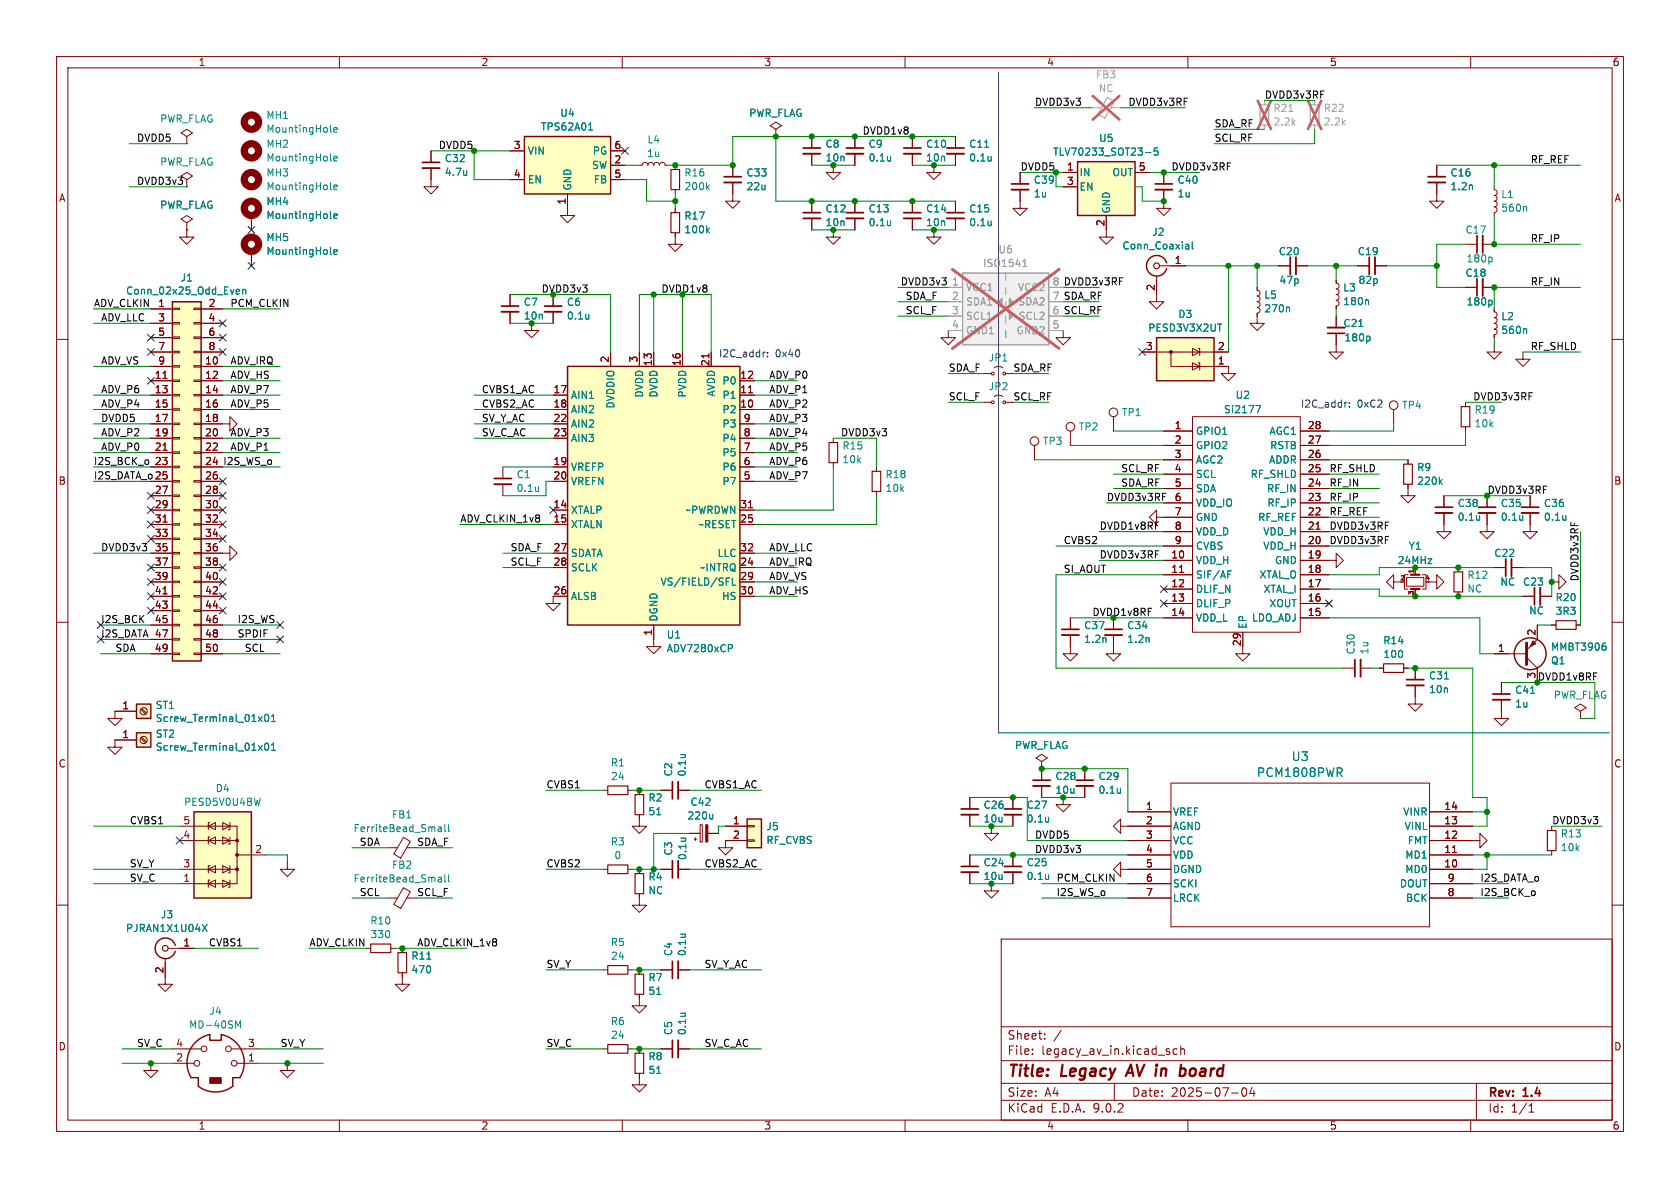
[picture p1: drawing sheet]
<svg xmlns="http://www.w3.org/2000/svg" width="297mm" height="210mm" viewBox="0 0 297 210" stroke-linecap="round" stroke-linejoin="round" font-family="sans-serif">
<defs><g id="words">
<g font-size="2.8" fill="#840000">
<text x="178" y="190.9">Title:</text>
<text x="187.7" y="190.9">Legacy</text>
<text x="200.2" y="190.9">AV in</text>
<text x="211" y="190.9">board</text>
</g>
<g font-size="2.1" fill="#008484">
<text x="222.1" y="137.6">PCM1808PWR</text>
<text x="228.3" y="134.7">U3</text>
</g>
<g font-size="2.1" fill="#840000">
<text x="178" y="184">Sheet:</text>
<text x="178" y="186.7">File:</text>
<text x="184.1" y="186.7">legacy_av_in.kicad_sch</text>
<text x="178" y="196.9">KiCad</text>
<text x="178" y="194.1">Size:</text>
<text x="184.7" y="194.1">A4</text>
<text x="185.7" y="196.9">E.D.A.</text>
<text x="193.3" y="196.9">9.0.2</text>
<text x="200" y="194.1">Date:</text>
<text x="207" y="194.1">2025-07-04</text>
<text x="263" y="194.3">Rev:</text>
<text x="263" y="196.9">Id:</text>
<text x="267.1" y="196.9">1/1</text>
<text x="269.4" y="194.3">1.4</text>
</g>
<g font-size="1.8" fill="#840000">
<text x="35" y="11.9">1</text>
<text x="85" y="11.9">2</text>
<text x="135" y="11.9">3</text>
<text x="185" y="11.9">4</text>
<text x="235" y="11.9">5</text>
<text x="285" y="11.9">6</text>
<text x="90.7" y="26.4">3</text>
<text x="108.5" y="26.4">6</text>
<text x="108.5" y="29">2</text>
<text x="10.3" y="35.9">A</text>
<text x="90.7" y="31.5">4</text>
<text x="108.5" y="31.5">5</text>
<text x="188.5" y="30.2">1</text>
<text x="188.5" y="32.8">3</text>
<text x="201.2" y="30.2">5</text>
<text x="285.3" y="35.9">A</text>
<text x="100.1" y="36.3" transform="rotate(-90 100.1 36.3)">1</text>
<text x="195.3" y="40.1" transform="rotate(-90 195.3 40.1)">2</text>
<text x="207.6" y="46.7">1</text>
<text x="204.2" y="51.5" transform="rotate(-90 204.2 51.5)">2</text>
<text x="27.9" y="54.4">1</text>
<text x="27.9" y="56.9">3</text>
<text x="27.9" y="59.4">5</text>
<text x="36.8" y="54.4">2</text>
<text x="36.8" y="56.9">4</text>
<text x="36.8" y="59.4">6</text>
<text x="27.9" y="62">7</text>
<text x="27.9" y="64.5">9</text>
<text x="36.2" y="64.5">10</text>
<text x="36.8" y="62">8</text>
<text x="107.7" y="64.2" transform="rotate(-90 107.7 64.2)">2</text>
<text x="112.8" y="64.2" transform="rotate(-90 112.8 64.2)">3</text>
<text x="115.3" y="64.8" transform="rotate(-90 115.3 64.8)">13</text>
<text x="120.4" y="64.8" transform="rotate(-90 120.4 64.8)">16</text>
<text x="125.5" y="64.8" transform="rotate(-90 125.5 64.8)">21</text>
<text x="202.5" y="62">3</text>
<text x="215.2" y="64.5">1</text>
<text x="215.2" y="62">2</text>
<text x="27.3" y="67.1">11</text>
<text x="27.3" y="69.6">13</text>
<text x="36.2" y="67.1">12</text>
<text x="36.2" y="69.6">14</text>
<text x="97.7" y="69.6">17</text>
<text x="130.8" y="67.1">12</text>
<text x="130.8" y="69.6">11</text>
<text x="27.3" y="72.1">15</text>
<text x="27.3" y="74.7">17</text>
<text x="27.3" y="77.2">19</text>
<text x="36.2" y="72.1">16</text>
<text x="36.2" y="74.7">18</text>
<text x="36.2" y="77.2">20</text>
<text x="97.7" y="72.1">18</text>
<text x="97.7" y="74.7">22</text>
<text x="97.7" y="77.2">23</text>
<text x="130.8" y="72.1">10</text>
<text x="131.4" y="74.7">9</text>
<text x="131.4" y="77.2">8</text>
<text x="207.6" y="75.9">1</text>
<text x="231.1" y="75.9">28</text>
<text x="27.3" y="79.8">21</text>
<text x="27.3" y="82.3">23</text>
<text x="36.2" y="79.8">22</text>
<text x="36.2" y="82.3">24</text>
<text x="97.7" y="82.3">19</text>
<text x="131.4" y="79.8">7</text>
<text x="131.4" y="82.3">6</text>
<text x="207.6" y="78.5">2</text>
<text x="207.6" y="81">3</text>
<text x="207.6" y="83.6">4</text>
<text x="231.1" y="78.5">27</text>
<text x="231.1" y="81">26</text>
<text x="231.1" y="83.6">25</text>
<text x="10.3" y="85.9">B</text>
<text x="27.3" y="87.4">27</text>
<text x="27.3" y="89.9">29</text>
<text x="27.3" y="84.8">25</text>
<text x="36.2" y="84.8">26</text>
<text x="36.2" y="87.4">28</text>
<text x="36.2" y="89.9">30</text>
<text x="97.7" y="84.8">20</text>
<text x="97.7" y="89.9">14</text>
<text x="130.8" y="89.9">31</text>
<text x="131.4" y="84.8">5</text>
<text x="207.6" y="86.1">5</text>
<text x="207.6" y="88.6">6</text>
<text x="231.1" y="86.1">24</text>
<text x="231.1" y="88.6">23</text>
<text x="285.3" y="85.9">B</text>
<text x="27.3" y="92.5">31</text>
<text x="27.3" y="95">33</text>
<text x="36.2" y="92.5">32</text>
<text x="36.2" y="95">34</text>
<text x="97.7" y="92.5">15</text>
<text x="130.8" y="92.5">25</text>
<text x="207.6" y="91.2">7</text>
<text x="207.6" y="93.7">8</text>
<text x="231.1" y="91.2">22</text>
<text x="231.1" y="93.7">21</text>
<text x="27.3" y="97.5">35</text>
<text x="27.3" y="100.1">37</text>
<text x="36.2" y="97.5">36</text>
<text x="36.2" y="100.1">38</text>
<text x="97.7" y="97.5">27</text>
<text x="97.7" y="100.1">28</text>
<text x="130.8" y="97.5">32</text>
<text x="130.8" y="100.1">24</text>
<text x="207" y="98.8">10</text>
<text x="207" y="101.3">11</text>
<text x="207.6" y="96.3">9</text>
<text x="231.1" y="96.3">20</text>
<text x="231.1" y="98.8">19</text>
<text x="231.1" y="101.3">18</text>
<text x="27.3" y="102.6">39</text>
<text x="27.3" y="105.2">41</text>
<text x="27.3" y="107.7">43</text>
<text x="36.2" y="102.6">40</text>
<text x="36.2" y="105.2">42</text>
<text x="36.2" y="107.7">44</text>
<text x="97.7" y="105.2">26</text>
<text x="130.8" y="102.6">29</text>
<text x="130.8" y="105.2">30</text>
<text x="207" y="103.9">12</text>
<text x="207" y="106.4">13</text>
<text x="231.1" y="103.9">17</text>
<text x="231.1" y="106.4">16</text>
<text x="27.3" y="110.2">45</text>
<text x="27.3" y="112.8">47</text>
<text x="36.2" y="110.2">46</text>
<text x="36.2" y="112.8">48</text>
<text x="115.3" y="112.5" transform="rotate(-90 115.3 112.5)">1</text>
<text x="207" y="109">14</text>
<text x="231.1" y="109">15</text>
<text x="271.5" y="112.5" transform="rotate(-90 271.5 112.5)">2</text>
<text x="27.3" y="115.3">49</text>
<text x="36.2" y="115.3">50</text>
<text x="219.5" y="114.3" transform="rotate(-90 219.5 114.3)">29</text>
<text x="264.7" y="115.3">1</text>
<text x="21.5" y="125.5">1</text>
<text x="271.5" y="120.1" transform="rotate(-90 271.5 120.1)">3</text>
<text x="21.5" y="130.6">1</text>
<text x="10.3" y="135.9">C</text>
<text x="285.3" y="135.9">C</text>
<text x="202.5" y="143.3">1</text>
<text x="255.2" y="143.3">14</text>
<text x="32.3" y="148.3">4</text>
<text x="32.3" y="145.8">5</text>
<text x="129.5" y="145.8">1</text>
<text x="129.5" y="148.3">2</text>
<text x="202.5" y="145.8">2</text>
<text x="202.5" y="148.3">3</text>
<text x="255.2" y="145.8">13</text>
<text x="255.2" y="148.3">12</text>
<text x="32.3" y="156">1</text>
<text x="32.3" y="153.4">3</text>
<text x="45" y="150.9">2</text>
<text x="202.5" y="150.9">4</text>
<text x="202.5" y="153.4">5</text>
<text x="202.5" y="156">6</text>
<text x="255.2" y="150.9">11</text>
<text x="255.2" y="153.4">10</text>
<text x="255.8" y="156">9</text>
<text x="202.5" y="158.5">7</text>
<text x="255.8" y="158.5">8</text>
<text x="32.3" y="167.4">1</text>
<text x="29" y="172.2" transform="rotate(-90 29 172.2)">2</text>
<text x="10.3" y="185.9">D</text>
<text x="31" y="185.2">4</text>
<text x="43.7" y="185.2">3</text>
<text x="285.3" y="185.9">D</text>
<text x="31" y="187.7">2</text>
<text x="43.7" y="187.7">1</text>
<text x="35" y="199.9">1</text>
<text x="85" y="199.9">2</text>
<text x="135" y="199.9">3</text>
<text x="185" y="199.9">4</text>
<text x="235" y="199.9">5</text>
<text x="285" y="199.9">6</text>
</g>
<g font-size="1.8" fill="#a1a1a1">
<text x="193.7" y="14.1">FB3</text>
<text x="194.1" y="16.5">NC</text>
<text x="225" y="22.4">2.2k</text>
<text x="225" y="20">R21</text>
<text x="233.9" y="22.4">2.2k</text>
<text x="233.9" y="20">R22</text>
<text x="173.7" y="47.4">ISO1541</text>
<text x="176.4" y="45">U6</text>
<text x="168.2" y="50.5">1</text>
<text x="168.2" y="53.1">2</text>
<text x="170.7" y="51.7">VCC1</text>
<text x="179.9" y="51.7">VCC2</text>
<text x="186" y="50.5">8</text>
<text x="186" y="53.1">7</text>
<text x="168.2" y="55.6">3</text>
<text x="168.2" y="58.2">4</text>
<text x="170.7" y="54.2">SDA1</text>
<text x="170.7" y="56.7">SCL1</text>
<text x="170.7" y="59.3">GND1</text>
<text x="179.6" y="59.3">GND2</text>
<text x="179.9" y="54.2">SDA2</text>
<text x="180" y="56.7">SCL2</text>
<text x="186" y="58.2">5</text>
<text x="186" y="55.6">6</text>
</g>
<g font-size="1.8">
<text x="223.5" y="17.5">DVDD3v3RF</text>
<text x="152.4" y="23.9">DVDD1v8</text>
<text x="182.9" y="18.8">DVDD3v3</text>
<text x="199.4" y="18.8">DVDD3v3RF</text>
<text x="214.6" y="22.6">SDA_RF</text>
<text x="24.1" y="25.1">DVDD5</text>
<text x="77.5" y="26.4">DVDD5</text>
<text x="214.6" y="25.1">SCL_RF</text>
<text x="270.5" y="28.9">RF_REF</text>
<text x="24.1" y="32.8">DVDD3v3</text>
<text x="180.3" y="30.2">DVDD5</text>
<text x="207" y="30.2">DVDD3v3RF</text>
<text x="270.5" y="42.9">RF_IP</text>
<text x="95.7" y="51.8">DVDD3v3</text>
<text x="116.8" y="51.8">DVDD1v8</text>
<text x="159.2" y="50.5">DVDD3v3</text>
<text x="160" y="53.1">SDA_F</text>
<text x="186" y="50.5">8 DVDD3v3RF</text>
<text x="186" y="53.1">7 SDA_RF</text>
<text x="270.5" y="50.5">RF_IN</text>
<text x="16.5" y="54.3">ADV_CLKIN</text>
<text x="17.8" y="56.9">ADV_LLC</text>
<text x="40.6" y="54.3">PCM_CLKIN</text>
<text x="160" y="55.6">SCL_F</text>
<text x="186" y="55.6">6 SCL_RF</text>
<text x="17.8" y="64.5">ADV_VS</text>
<text x="40.6" y="64.5">ADV_IRQ</text>
<text x="167.6" y="65.8">SDA_F</text>
<text x="179.1" y="65.8">SDA_RF</text>
<text x="270.5" y="62">RF_SHLD</text>
<text x="17.8" y="69.6">ADV_P6</text>
<text x="40.6" y="67">ADV_HS</text>
<text x="40.6" y="69.6">ADV_P7</text>
<text x="85.1" y="69.6">CVBS1_AC</text>
<text x="135.9" y="69.6">ADV_P1</text>
<text x="135.9" y="67">ADV_P0</text>
<text x="167.6" y="70.9">SCL_F</text>
<text x="179.1" y="70.9">SCL_RF</text>
<text x="260.3" y="70.9">DVDD3v3RF</text>
<text x="17.8" y="74.7">DVDD5</text>
<text x="17.8" y="72.1">ADV_P4</text>
<text x="17.8" y="77.2">ADV_P2</text>
<text x="40.6" y="72.1">ADV_P5</text>
<text x="40.6" y="77.2">ADV_P3</text>
<text x="85.1" y="74.7">SV_Y_AC</text>
<text x="85.1" y="77.2">SV_C_AC</text>
<text x="85.1" y="72.1">CVBS2_AC</text>
<text x="135.9" y="77.2">ADV_P4</text>
<text x="135.9" y="74.7">ADV_P3</text>
<text x="135.9" y="72.1">ADV_P2</text>
<text x="148.6" y="77.2">DVDD3v3</text>
<text x="16.5" y="82.3">I2S_BCK_o</text>
<text x="17.8" y="79.7">ADV_P0</text>
<text x="39.4" y="82.3">I2S_WS_o</text>
<text x="40.6" y="79.7">ADV_P1</text>
<text x="135.9" y="82.3">ADV_P6</text>
<text x="135.9" y="79.7">ADV_P5</text>
<text x="198.1" y="83.6">SCL_RF</text>
<text x="234.9" y="83.6">RF_SHLD</text>
<text x="16.5" y="84.8">I2S_DATA_o 25</text>
<text x="135.9" y="84.8">ADV_P7</text>
<text x="195.6" y="88.6">DVDD3v3RF</text>
<text x="198.1" y="86.1">SDA_RF</text>
<text x="234.9" y="88.6">RF_IP</text>
<text x="234.9" y="86.1">RF_IN</text>
<text x="262.9" y="87.4">DVDD3v3RF</text>
<text x="81.3" y="92.4">ADV_CLKIN_1v8</text>
<text x="194.3" y="93.7">DVDD1v8RF</text>
<text x="234.9" y="93.7">DVDD3v3RF</text>
<text x="234.9" y="91.2">RF_REF</text>
<text x="17.8" y="97.5">DVDD3v3</text>
<text x="90.2" y="97.5">SDA_F</text>
<text x="90.2" y="100.1">SCL_F</text>
<text x="135.9" y="100.1">ADV_IRQ</text>
<text x="135.9" y="97.5">ADV_LLC</text>
<text x="188" y="101.3">SI_AOUT</text>
<text x="188" y="96.3">CVBS2</text>
<text x="194.3" y="98.8">DVDD3v3RF</text>
<text x="234.9" y="96.3">DVDD3v3RF</text>
<text x="135.9" y="102.6">ADV_VS</text>
<text x="135.9" y="105.1">ADV_HS</text>
<text x="279.1" y="102.9" transform="rotate(-90 279.1 102.9)">DVDD3v3RF</text>
<text x="17.8" y="112.8">I2S_DATA 47</text>
<text x="17.8" y="110.2">I2S_BCK</text>
<text x="41.9" y="110.2">I2S_WS</text>
<text x="41.9" y="112.8">SPDIF</text>
<text x="193" y="109">DVDD1v8RF</text>
<text x="20.3" y="115.3">SDA</text>
<text x="43.2" y="115.3">SCL</text>
<text x="271.8" y="120.4">DVDD1v8RF</text>
<text x="96.5" y="139.4">CVBS1</text>
<text x="124.5" y="139.4">CVBS1_AC</text>
<text x="22.9" y="145.8">CVBS1</text>
<text x="63.5" y="149.6">SDA</text>
<text x="73.7" y="149.6">SDA_F</text>
<text x="182.9" y="148.3">DVDD5</text>
<text x="274.3" y="145.8">DVDD3v3</text>
<text x="22.9" y="155.9">SV_C</text>
<text x="22.9" y="153.4">SV_Y</text>
<text x="96.5" y="153.4">CVBS2</text>
<text x="124.5" y="153.4">CVBS2_AC</text>
<text x="182.9" y="150.9">DVDD3v3</text>
<text x="186.7" y="155.9">PCM_CLKIN</text>
<text x="261.6" y="155.9">I2S_DATA_o</text>
<text x="63.5" y="158.5">SCL</text>
<text x="73.7" y="158.5">SCL_F</text>
<text x="186.7" y="158.5">I2S_WS_o</text>
<text x="261.6" y="158.5">I2S_BCK_o</text>
<text x="36.8" y="167.4">CVBS1</text>
<text x="54.6" y="167.4">ADV_CLKIN</text>
<text x="73.7" y="167.4">ADV_CLKIN_1v8</text>
<text x="96.5" y="171.2">SV_Y</text>
<text x="124.5" y="171.2">SV_Y_AC</text>
<text x="24.1" y="185.2">SV_C</text>
<text x="49.5" y="185.2">SV_Y</text>
<text x="96.5" y="185.2">SV_C</text>
<text x="124.5" y="185.2">SV_C_AC</text>
</g>
<g font-size="1.8" fill="#008484">
<text x="28.2" y="21.9">PWR_FLAG</text>
<text x="47" y="21.2">MH1</text>
<text x="47" y="23.7">MountingHole</text>
<text x="95.5" y="23.3">TPS62A01</text>
<text x="99" y="20.8">U4</text>
<text x="132.3" y="20.9">PWR_FLAG</text>
<text x="28.2" y="29.5">PWR_FLAG</text>
<text x="47" y="26.3">MH2</text>
<text x="47" y="28.7">MountingHole</text>
<text x="78.5" y="28.9">C32</text>
<text x="93.2" y="27.5">VIN</text>
<text x="104.7" y="27.5">PG</text>
<text x="114.3" y="28">1u</text>
<text x="114.3" y="25.6">L4</text>
<text x="145.8" y="26.3">C8</text>
<text x="145.8" y="28.8">10n</text>
<text x="153.5" y="26.3">C9</text>
<text x="153.5" y="28.8">0.1u</text>
<text x="163.6" y="26.3">C10</text>
<text x="163.6" y="28.8">10n</text>
<text x="171.2" y="26.3">C11</text>
<text x="171.2" y="28.8">0.1u</text>
<text x="186.1" y="27.7">TLV70233_SOT23-5</text>
<text x="194.2" y="25.3">U5</text>
<text x="47" y="31.4">MH3</text>
<text x="47" y="33.8">MountingHole</text>
<text x="78.5" y="31.3">4.7u</text>
<text x="93.2" y="32.6">EN</text>
<text x="101.2" y="33.8" transform="rotate(-90 101.2 33.8)">GND</text>
<text x="104.6" y="30.1">SW</text>
<text x="104.9" y="32.6">FB</text>
<text x="120.9" y="31.4">R16</text>
<text x="120.9" y="33.8">200k</text>
<text x="131.9" y="31.4">C33</text>
<text x="131.9" y="33.8">22u</text>
<text x="182.7" y="35.1">1u</text>
<text x="182.7" y="32.7">C39</text>
<text x="190.8" y="31.3">IN</text>
<text x="190.8" y="33.9">EN</text>
<text x="196.6" y="31.3">OUT</text>
<text x="208.1" y="35.1">1u</text>
<text x="208.1" y="32.7">C40</text>
<text x="256.3" y="31.4">C16</text>
<text x="256.3" y="33.8">1.2n</text>
<text x="265.3" y="35.2">L1</text>
<text x="28.2" y="37.1">PWR_FLAG</text>
<text x="47" y="36.5">MH4</text>
<text x="47" y="38.9">MountingHole</text>
<text x="120.9" y="39">R17</text>
<text x="120.9" y="41.4">100k</text>
<text x="145.8" y="37.8">C12</text>
<text x="145.8" y="40.2">10n</text>
<text x="153.5" y="37.8">C13</text>
<text x="153.5" y="40.2">0.1u</text>
<text x="163.6" y="37.8">C14</text>
<text x="163.6" y="40.2">10n</text>
<text x="171.2" y="37.8">C15</text>
<text x="171.2" y="40.2">0.1u</text>
<text x="196.4" y="37.8" transform="rotate(-90 196.4 37.8)">GND</text>
<text x="203.6" y="41.9">J2</text>
<text x="259" y="41.5">C17</text>
<text x="265.3" y="37.6">560n</text>
<text x="47" y="42.8">MH5</text>
<text x="47" y="45.3">MountingHole</text>
<text x="198.3" y="44.3">Conn_Coaxial</text>
<text x="226" y="45.3">C20</text>
<text x="239.9" y="45.3">C19</text>
<text x="259.2" y="46.6">180p</text>
<text x="22.2" y="52.3">Conn_02x25_Odd_Even</text>
<text x="31.8" y="50">J1</text>
<text x="223.4" y="53">L5</text>
<text x="226.1" y="50.4">47p</text>
<text x="237.4" y="51.7">L3</text>
<text x="240.1" y="50.4">82p</text>
<text x="259" y="49.1">C18</text>
<text x="92.5" y="54.3">C7</text>
<text x="92.5" y="56.7">10n</text>
<text x="100.1" y="54.3">C6</text>
<text x="100.1" y="56.7">0.1u</text>
<text x="202.9" y="58.8">PESD3V3X2UT</text>
<text x="208.2" y="56.4">D3</text>
<text x="223.4" y="55.4">270n</text>
<text x="237.4" y="54.1">180n</text>
<text x="237.4" y="58">C21</text>
<text x="259.2" y="54.2">180p</text>
<text x="265.3" y="59.2">560n</text>
<text x="265.3" y="56.8">L2</text>
<text x="174.7" y="64.1">JP1</text>
<text x="237.6" y="60.6">180p</text>
<text x="100.8" y="70.7">AIN1</text>
<text x="113.9" y="70.4" transform="rotate(-90 113.9 70.4)">DVDD</text>
<text x="116.4" y="70.4" transform="rotate(-90 116.4 70.4)">DVDD</text>
<text x="121.5" y="70.4" transform="rotate(-90 121.5 70.4)">PVDD</text>
<text x="126.6" y="70.2" transform="rotate(-90 126.6 70.2)">AVDD</text>
<text x="127.6" y="68.2">P0</text>
<text x="127.6" y="70.7">P1</text>
<text x="174.7" y="69.2">JP2</text>
<text x="218.3" y="70.7">U2</text>
<text x="100.8" y="73.3">AIN2</text>
<text x="100.8" y="75.8">AIN2</text>
<text x="108.8" y="72.3" transform="rotate(-90 108.8 72.3)">DVDDIO</text>
<text x="127.6" y="73.3">P2</text>
<text x="127.6" y="75.8">P3</text>
<text x="190.6" y="76.3">TP2</text>
<text x="198.3" y="73.8">TP1</text>
<text x="211.3" y="77.1">GPIO1</text>
<text x="216.3" y="73.3">Si2177</text>
<text x="224.3" y="77.1">AGC1</text>
<text x="247.8" y="72.5">TP4</text>
<text x="260.6" y="75.7">10k</text>
<text x="260.6" y="73.3">R19</text>
<text x="100.8" y="78.3">AIN3</text>
<text x="100.8" y="83.4">VREFP</text>
<text x="127.6" y="78.3">P4</text>
<text x="127.6" y="80.9">P5</text>
<text x="127.6" y="83.4">P6</text>
<text x="148.8" y="82.1">10k</text>
<text x="148.8" y="79.7">R15</text>
<text x="184.3" y="78.8">TP3</text>
<text x="211.3" y="79.6">GPIO2</text>
<text x="211.3" y="82.1">AGC2</text>
<text x="224.3" y="82.1">ADDR</text>
<text x="224.4" y="79.6">RSTB</text>
<text x="250.4" y="83.5">R9</text>
<text x="91.2" y="84.7">C1</text>
<text x="91.2" y="87.2">0.1u</text>
<text x="100.8" y="86">VREFN</text>
<text x="127.6" y="86">P7</text>
<text x="156.4" y="87.2">10k</text>
<text x="156.4" y="84.7">R18</text>
<text x="211.3" y="84.7">SCL</text>
<text x="211.3" y="87.2">SDA</text>
<text x="211.3" y="89.8">VDD_IO</text>
<text x="221" y="84.7">RF_SHLD</text>
<text x="223.9" y="87.2">RF_IN</text>
<text x="224" y="89.8">RF_IP</text>
<text x="250.4" y="85.9">220k</text>
<text x="257.6" y="89.8">C38</text>
<text x="265.2" y="89.8">C35</text>
<text x="272.8" y="89.8">C36</text>
<text x="100.8" y="91">XTALP</text>
<text x="100.8" y="93.6">XTALN</text>
<text x="121.1" y="91">~PWRDWN</text>
<text x="123.4" y="93.6">~RESET</text>
<text x="211.3" y="92.3">GND</text>
<text x="211.3" y="94.8">VDD_D</text>
<text x="222.3" y="92.3">RF_REF</text>
<text x="223.2" y="94.8">VDD_H</text>
<text x="257.6" y="92.3">0.1u</text>
<text x="265.2" y="92.3">0.1u</text>
<text x="272.8" y="92.3">0.1u</text>
<text x="100.8" y="98.7">SDATA</text>
<text x="100.8" y="101.2">SCLK</text>
<text x="123.7" y="101.2">~INTRQ</text>
<text x="126.8" y="98.7">LLC</text>
<text x="211.3" y="97.4">CVBS</text>
<text x="211.3" y="99.9">VDD_H</text>
<text x="223.2" y="97.4">VDD_H</text>
<text x="225.3" y="99.9">GND</text>
<text x="247" y="99.9">24MHz</text>
<text x="248.9" y="97.4">Y1</text>
<text x="264.1" y="98.7">C22</text>
<text x="100.8" y="106.3">ALSB</text>
<text x="116.7" y="103.7">VS/FIELD/SFL</text>
<text x="127.6" y="106.3">HS</text>
<text x="211.3" y="102.5">SIF/AF</text>
<text x="211.3" y="105">DLIF_N</text>
<text x="211.3" y="107.5">DLIF_P</text>
<text x="222.6" y="102.5">XTAL_O</text>
<text x="223.3" y="105">XTAL_I</text>
<text x="224.3" y="107.5">XOUT</text>
<text x="259.3" y="104.9">NC</text>
<text x="259.3" y="102.5">R12</text>
<text x="265.2" y="103.7">NC</text>
<text x="269.1" y="103.7">C23</text>
<text x="274.9" y="106.5">R20</text>
<text x="116.4" y="110" transform="rotate(-90 116.4 110)">DGND</text>
<text x="117.8" y="113.1">U1</text>
<text x="191.6" y="111.4">C37</text>
<text x="191.6" y="113.8">1.2n</text>
<text x="199.2" y="111.4">C34</text>
<text x="199.2" y="113.8">1.2n</text>
<text x="211.3" y="110.1">VDD_L</text>
<text x="220.6" y="111.3" transform="rotate(-90 220.6 111.3)">EP</text>
<text x="221.2" y="110.1">LDO_ADJ</text>
<text x="270.2" y="108.8">NC</text>
<text x="274.9" y="108.9">3R3</text>
<text x="117.8" y="115.5">ADV7280xCP</text>
<text x="239.7" y="115.8" transform="rotate(-90 239.7 115.8)">C30</text>
<text x="242.1" y="115.8" transform="rotate(-90 242.1 115.8)">1u</text>
<text x="244.4" y="114.1">R14</text>
<text x="244.5" y="116.5">100</text>
<text x="274.1" y="117.6">Q1</text>
<text x="274.1" y="115.2">MMBT3906</text>
<text x="27.4" y="125.5">ST1</text>
<text x="252.5" y="120.3">C31</text>
<text x="252.5" y="122.7">10n</text>
<text x="267.8" y="125.3">1u</text>
<text x="267.8" y="122.8">C41</text>
<text x="274.6" y="123.7">PWR_FLAG</text>
<text x="27.4" y="127.8">Screw_Terminal_01x01</text>
<text x="27.4" y="130.6">ST2</text>
<text x="27.4" y="132.9">Screw_Terminal_01x01</text>
<text x="107.9" y="135.7">R1</text>
<text x="119" y="137.4" transform="rotate(-90 119 137.4)">C2</text>
<text x="121.5" y="137.4" transform="rotate(-90 121.5 137.4)">0.1u</text>
<text x="179.3" y="132.6">PWR_FLAG</text>
<text x="32.4" y="142.7">PESD5V0U4BW</text>
<text x="38" y="140.2">D4</text>
<text x="107.9" y="138.1">24</text>
<text x="114.5" y="141.9">R2</text>
<text x="122" y="142.6">C42</text>
<text x="173.8" y="143.2">C26</text>
<text x="181.4" y="143.2">C27</text>
<text x="186.5" y="138.1">C28</text>
<text x="186.5" y="140.5">10u</text>
<text x="194.1" y="138.1">C29</text>
<text x="194.1" y="140.5">0.1u</text>
<text x="62.4" y="147.3">FerriteBead_Small</text>
<text x="69.2" y="144.9">FB1</text>
<text x="107.9" y="149.7">R3</text>
<text x="114.5" y="144.3">51</text>
<text x="121.4" y="145.1">220u</text>
<text x="135.4" y="147">J5</text>
<text x="135.4" y="149.4">RF_CVBS</text>
<text x="173.8" y="145.6">10u</text>
<text x="181.4" y="145.6">0.1u</text>
<text x="207.3" y="144.4">VREF</text>
<text x="207.3" y="146.9">AGND</text>
<text x="207.3" y="149.5">VCC</text>
<text x="248" y="144.4">VINR</text>
<text x="248.2" y="146.9">VINL</text>
<text x="248.8" y="149.5">FMT</text>
<text x="275.8" y="148.2">R13</text>
<text x="69.2" y="153.8">FB2</text>
<text x="108.5" y="152.1">0</text>
<text x="114.5" y="155.9">R4</text>
<text x="119" y="151.3" transform="rotate(-90 119 151.3)">C3</text>
<text x="121.5" y="152.1" transform="rotate(-90 121.5 152.1)">0.1u</text>
<text x="173.8" y="153.3">C24</text>
<text x="173.8" y="155.8">10u</text>
<text x="181.4" y="153.3">C25</text>
<text x="181.4" y="155.8">0.1u</text>
<text x="207.3" y="152">VDD</text>
<text x="207.3" y="154.5">DGND</text>
<text x="248.3" y="152">MD1</text>
<text x="248.3" y="154.5">MD0</text>
<text x="275.8" y="150.7">10k</text>
<text x="62.4" y="156.2">FerriteBead_Small</text>
<text x="114.5" y="158.3">NC</text>
<text x="207.3" y="157.1">SCKI</text>
<text x="207.3" y="159.6">LRCK</text>
<text x="247.4" y="157.1">DOUT</text>
<text x="248.5" y="159.6">BCK</text>
<text x="22.2" y="165">PJRAN1X1U04X</text>
<text x="28.3" y="162.5">J3</text>
<text x="65.4" y="163.6">R10</text>
<text x="65.4" y="166">330</text>
<text x="107.9" y="167.4">R5</text>
<text x="72.6" y="172.3">470</text>
<text x="72.6" y="169.8">R11</text>
<text x="107.9" y="169.9">24</text>
<text x="114.5" y="173.6">R7</text>
<text x="119" y="169.1" transform="rotate(-90 119 169.1)">C4</text>
<text x="121.5" y="169.1" transform="rotate(-90 121.5 169.1)">0.1u</text>
<text x="36.9" y="179.6">J4</text>
<text x="114.5" y="176.1">51</text>
<text x="33.3" y="182">MD-40SM</text>
<text x="107.9" y="181.4">R6</text>
<text x="107.9" y="183.8">24</text>
<text x="119" y="183.1" transform="rotate(-90 119 183.1)">C5</text>
<text x="121.5" y="183.1" transform="rotate(-90 121.5 183.1)">0.1u</text>
<text x="114.5" y="187.6">R8</text>
<text x="114.5" y="190">51</text>
</g>
<g font-size="1.8" fill="#0000c2">
<text x="127" y="63.3">I2C_addr:</text>
<text x="137.1" y="63.3">0x40</text>
<text x="229.9" y="72.1">I2C_addr:</text>
<text x="239.9" y="72.1">0xC2</text>
</g>
<g font-size="1.1" fill="#840000">
<text x="249.9" y="101.5" transform="rotate(-90 249.9 101.5)">1</text>
<text x="247.5" y="102.6">2</text>
<text x="249.9" y="105.3" transform="rotate(-90 249.9 105.3)">3</text>
<text x="251.9" y="102.6">4</text>
</g>
</g></defs>
<g fill="none" stroke="#840000" stroke-width=".18">
<path d="M10 10h277v190h-277zM12 12h273v186h-273zM60 10v2M110 10v2M160 10v2M210 10v2M260 10v2M33 40.6v1.3h1.3l-1.3 1.3-1.3-1.3h1.3M10 60h2M285 60h2M234.9 99.1h1.3v-1.3l1.3 1.3-1.3 1.2v-1.2M255.3 92.7v1.3h1.2l-1.2 1.3-1.3-1.3h1.3"/>
<path d="M262.9 92.7v1.3h1.3l-1.3 1.3-1.3-1.3h1.3M270.5 92.7v1.3h1.3l-1.3 1.3-1.3-1.3h1.3M10 110h2M189.2 112.3v3.3h1.3l-1.3 1.2-1.2-1.2h1.2M189.2 109.2v2.1M196.8 112.3v3.3h1.3l-1.3 1.2-1.2-1.2h1.2M196.8 109.2v2.1M237.5 118.1h2M240.5 118.1h2.1M243.8 118.1h.8M246.4 102.9v-1.3l-1.3 1.3 1.3 1.2v-1.2h1.2M248.2 118.1h.7"/>
<path d="M248.7 102.1h3v1.5h-3zM248.9 101.6h-.6v2.5h.6M250.2 100.3v1.3M250.2 104.1v1.3M251.5 101.6h.6v2.5h-.6M252.7 102.9h1.3v-1.3l1.3 1.3-1.3 1.2v-1.2M257.8 100.3v.8M257.8 104.6v.8M264.2 100.3h2M267.2 100.3h2M269.2 105.4h2.1M272.3 105.4h2"/>
<path d="M274.3 102.9h1.3v-1.3l1.3 1.3-1.3 1.2v-1.2M274.3 110.5h.8M278.6 110.5h.8M285 110h2M20.3 125.7v1.3h1.3l-1.3 1.3-1.3-1.3h1.3M191.8 135.9v2M191.8 138.9v2.1M250.2 123.2v1.3h1.3l-1.3 1.2-1.3-1.2h1.3M265.4 125.7v1.3h1.3l-1.3 1.3-1.2-1.3h1.2M106.7 153.7h.7M111 153.7h.8M171.4 141v2"/>
<path d="M171.4 144v2.1M171.4 151.1v2.1M171.4 154.2v2M175.3 156.2v1.3h1.2l-1.2 1.3-1.3-1.3h1.3M175.3 146.1v1.2h1.2l-1.2 1.3-1.3-1.3h1.3M179.1 141v2M179.1 144v2.1M179.1 151.1v2.1M179.1 154.2v2M188 141v1.2h1.2l-1.2 1.3-1.3-1.3h1.3M198.1 153.7v-1.3l-1.3 1.3 1.3 1.2v-1.2h1.3M198.1 146.1v-1.3l-1.3 1.3 1.3 1.2v-1.2h1.3"/>
<path d="M260.3 148.6h1.3v-1.3l1.3 1.3-1.3 1.3v-1.3M274.3 146.1v.7M274.3 150.4v.7M10 160h2M64.8 167.6h.7M69.1 167.6h.7M106.7 171.5h.7M111 171.5h.8M113 175.8v2h1.3l-1.3 1.3-1.2-1.3h1.2M113 171.5v.7M116.8 171.5h2.1M119.9 171.5h2"/>
<path d="M177 166h108v32h-108zM285 160h2M60 198v2M110 198v2M160 198v2M177 194.5h108M177 191.5h108M177 187.5h108M177 181.5h108M182.5 186.3v.1M182.5 185.5v.1M184.7 183.6v.1"/>
<path d="M184.7 182.8v.1M187.6 182.1l-1.3 2M197 191.5v3M206.6 185.9l.2 .2-.2 .3M206.6 185.4l.1 .1M208.1 185.5l-.4-.1-.3 .3v.4l.1 .2h.6M208.7 185.5l.3-.1 .3 .1 .1 .9M208.7 184.9v1.5M210 198v2M217.7 193.2h1.2M219.7 192.4l.2-.1a.81 .81 0 0 1 .6 .6 .81 .81 0 0 1-.3 .8l-.2 .1a.81 .81 0 0 1-.3-1.4zM221.3 192.2l-.3 1.1h.9"/>
<path d="M221.7 192.8v1M260 198v2M261 191.5v6.5M270.3 196.6h.9M270.3 195.5l.4-.4v1.5"/>
</g>
<path d="M199.9 188.2l-.9 2M209.3 188.9l.3 .4-.2 .7" fill="none" stroke="#840000" stroke-width=".4"/>
<path d="M266.2 98.8v3.1M187.7 111.3h3.1M195.3 111.3h3.1M239.5 116.6v3M271.3 103.9v3M190.2 137.9h3.1M169.9 153.2h3.1M169.9 143h3.1M177.5 153.2h3.1M177.5 143h3.1M118.9 169.9v3.1" fill="none" stroke="#840000" stroke-width=".3"/>
<path d="M267.2 98.8v3.1M187.7 112.3h3.1M195.3 112.3h3.1M240.5 116.6v3M272.3 103.9v3M190.2 138.9h3.1M169.9 154.2h3.1M169.9 144h3.1M177.5 154.2h3.1M177.5 144h3.1M119.9 169.9v3.1" fill="none" stroke="#840000" stroke-width=".33"/>
<path d="M244.6 117.3h3.6v1.6h-3.6zM257 101.1h1.6v3.5h-1.6zM275.1 109.7h3.5v1.6h-3.5zM107.4 152.9h3.6v1.5h-3.6zM273.6 146.8h1.5v3.6h-1.5zM65.5 166.9h3.6v1.5h-3.6zM107.4 170.7h3.6v1.5h-3.6zM112.3 172.2h1.5v3.6h-1.5z" fill="none" stroke="#840000" stroke-width=".2"/>
<path d="M195.5 112.8v.8M203.1 112.8l.1 .8M198.1 139.4v.8M185.4 144.5v.8M185.4 154.6v.9M185.4 155.3l-.1 .1M185.4 145.2h-.1M198.1 140.1l-.1 .1M116.1 175.8h.7M120.3 165.1h.9M121.1 165.1v.1" fill="none" stroke="#008484" stroke-width=".18"/>
<path d="M249.4 101.6h1.6M249.4 104.1h1.6" fill="none" stroke="#840000" stroke-width=".38"/>
<path d="M24.1 124.5h2.6v2.5h-2.6z" fill="#ffffc2"/>
<path d="M24.1 124.5h2.6v2.5h-2.6z" fill="none" stroke="#840000" stroke-width=".25"/>
<g fill="none" stroke="#840000" stroke-width=".18">
<path d="M20.3 130.8v1.3h1.3l-1.3 1.3-1.3-1.3h1.3M20.3 125.7h3.8M24.9 125.4l.8 .8M25 125.2l.9 .9"/>
<circle cx="25.4" cy="125.7" r=".63"/>
</g>
<path d="M45.7 126.7l.7 .9M46.4 126.7l-.7 .9M47 126.3h.1a.68 .68 0 0 1 .4 .6 .68 .68 0 0 1-.4 .7 .84 .84 0 0 1-.1-1.3zM48 127.6h.7M48 126.6l.3-.3v1.3" fill="none" stroke="#008484" stroke-width=".18"/>
<path d="M24.1 129.5h2.6v2.6h-2.6z" fill="#ffffc2"/>
<path d="M24.1 129.5h2.6v2.6h-2.6z" fill="none" stroke="#840000" stroke-width=".25"/>
<g fill="none" stroke="#840000" stroke-width=".18">
<path d="M39.4 97.8h1.2v-1.3l1.3 1.3-1.3 1.3v-1.3M20.3 130.8h3.8M24.9 130.5l.8 .8M25 130.3l.9 .8"/>
<circle cx="25.4" cy="130.8" r=".63"/>
</g>
<path d="M45.7 131.8l.7 .8M46.4 131.8l-.7 .8M46.9 131.5l.2-.1a.68 .68 0 0 1 .4 .6 .68 .68 0 0 1-.4 .6l-.2-.1-.1-.3zM48 132.6h.7M48 131.7l.3-.3v1.2" fill="none" stroke="#008484" stroke-width=".18"/>
<path d="M30.5 53.3h5.1v63.5h-5.1z" fill="#ffffc2"/>
<path d="M30.5 53.3h5.1v63.5h-5.1zM206.2 46.5a1.81 1.81 0 0 0-2.7-1 1.81 1.81 0 0 0-.1 2.9 1.81 1.81 0 0 0 2.8-.9M31 167.1a1.81 1.81 0 0 0-2.8-.9 1.81 1.81 0 0 0 0 2.9 1.81 1.81 0 0 0 2.8-1M34.4 184.4l1.4-1.1 1.3-.4v1h2v-1a5.1 5.1 0 0 1 3.3 7.6h-1.3v1.5a5.1 5.1 0 0 1-6 0v-1.5h-1.3a5.1 5.1 0 0 1 .6-6.1z" fill="none" stroke="#840000" stroke-width=".25"/>
<g fill="none" stroke="#840000" stroke-width=".18">
<path d="M33 39.4l1-.7-1-.6-1 .6 1 .7v1.2M33 24.1l1-.6-1-.6-1 .6 1 .6v1.3M33 25.4h.1M33 31.8l1-.7-1-.6-1 .6 1 .7v1.2M33 33h.1M44.4 38.1v2.5M180.3 35.6v1.2h1.3l-1.3 1.3-1.2-1.3h1.2M205.7 33.5v3.3h1.3l-1.3 1.3-1.2-1.3h1.2M205.7 30.5v2M254 32.3v3.3h1.3l-1.3 1.2-1.3-1.2h1.3M254 29.2v2M264.2 33v.5l.3 .2 .2 .3-.2 .4-.3 .2 .4 .2v.4l-.2 .3-.2 .1"/>
<path d="M264.2 35.6l.3 .1 .2 .4-.2 .3-.3 .2 .4 .2v.4l-.1 .3-.3 .1M264.2 37.6v.5M26.7 54.6h3.8M26.7 57.2h3.8M26.7 59.7h3.8M30.5 54.5h1.2v.2h-1.2zM30.5 57h1.2v.3h-1.2zM30.5 59.6h1.2v.2h-1.2zM33 40.6h.1M34.3 54.5h1.3v.2h-1.3zM34.3 57h1.3v.3h-1.3zM34.3 59.6h1.3v.2h-1.3z"/>
<path d="M35.6 54.6h3.8M35.6 57.2h3.8M35.6 59.7h3.8M44.4 44.5v2.5M195.6 40.6v1.3h1.2l-1.2 1.3-1.3-1.3h1.3M204.5 48.8v4.5h1.2l-1.2 1.3-1.3-1.3h1.3M205 47h4.5M236.2 49.5v.5l.4 .2 .1 .4-.1 .3-.4 .2h.3l.2 .3-.1 .5-.4 .2 .4 .1 .1 .4-.1 .3-.4 .2 .4 .1 .1 .4-.1 .3-.4 .2v.5M236.2 55.9v2M236.2 58.9v2.1M240 47h2.1M243.1 47h2"/>
<path d="M259.1 43.2h2M259.1 50.8h2M262.1 43.2h2.1M262.1 50.8h2.1M264.2 54.6v.5l.3 .2 .2 .3-.2 .4-.3 .1 .2 .1 .2 .3v.4l-.4 .2 .3 .2 .2 .4-.2 .3-.3 .2 .3 .1 .2 .3-.2 .4-.3 .2v.5M26.7 62.2h3.8M26.7 64.8h3.8M26.7 67.3h3.8M26.7 69.9h3.8M26.7 72.4h3.8M26.7 74.9h3.8M26.7 77.5h3.8"/>
<path d="M28.8 66.9h.7M28.8 79.6h.7M30.5 62.1h1.2v.3h-1.2zM30.5 64.6h1.2v.3h-1.2zM30.5 67.2h1.2v.2h-1.2zM30.5 69.7h1.2v.3h-1.2zM30.5 72.3h1.2v.2h-1.2zM30.5 74.8h1.2v.3h-1.2zM30.5 77.3h1.2v.3h-1.2zM30.5 79.9h1.2v.2h-1.2zM34.3 62.1h1.3v.3h-1.3zM34.3 64.6h1.3v.3h-1.3z"/>
<path d="M34.3 67.2h1.3v.2h-1.3zM34.3 69.7h1.3v.3h-1.3zM34.3 72.3h1.3v.2h-1.3zM34.3 74.8h1.3v.3h-1.3zM34.3 77.3h1.3v.3h-1.3zM34.3 79.9h1.3v.2h-1.3zM35.6 74.9h5v-1.2l1.3 1.2-1.3 1.3v-1.3M35.6 62.2h3.8M35.6 64.8h3.8M35.6 67.3h3.8M35.6 69.9h3.8M35.6 72.4h3.8"/>
<path d="M35.6 77.5h3.8M205.7 76.2h5.1M205.7 78.7h5.1M210.8 73.7h19.1v38.1h-19.1zM217.2 64.8v1.2h-1.3l1.3 1.3 1.2-1.3h-1.2M229.9 76.2h5M229.9 78.7h5M246.4 72.4v2.5M26.7 80h3.8M26.7 82.6h3.8M26.7 85.1h3.8M26.7 87.6h3.8"/>
<path d="M26.7 90.2h3.8M26.7 92.7h3.8M26.7 95.3h3.8M26.7 97.8h3.8M28.8 92.3h.7M30.5 82.4h1.2v.3h-1.2zM30.5 85h1.2v.2h-1.2zM30.5 87.5h1.2v.3h-1.2zM30.5 90h1.2v.3h-1.2zM30.5 92.6h1.2v.2h-1.2zM30.5 95.1h1.2v.3h-1.2zM30.5 97.7h1.2v.2h-1.2z"/>
<path d="M34.3 82.4h1.3v.3h-1.3zM34.3 85h1.3v.2h-1.3zM34.3 87.5h1.3v.3h-1.3zM34.3 90h1.3v.3h-1.3zM34.3 92.6h1.3v.2h-1.3zM34.3 95.1h1.3v.3h-1.3zM34.3 97.7h1.3v.2h-1.3zM35.6 80h3.8M35.6 82.6h3.8M35.6 85.1h3.8M35.6 87.6h3.8M35.6 90.2h3.8"/>
<path d="M35.6 92.7h3.8M35.6 95.3h3.8M35.6 97.8h3.8M204.5 91.4v-1.2l-1.3 1.2 1.3 1.3v-1.3h6.3M205.7 81.3h5.1M205.7 83.8h5.1M205.7 86.4h5.1M205.7 88.9h5.1M205.7 94h5.1M205.7 96.5h5.1M205.7 99.1h5.1M229.9 81.3h5"/>
<path d="M229.9 83.8h5M229.9 86.4h5M229.9 88.9h5M229.9 91.4h5M229.9 94h5M229.9 96.5h5M229.9 99.1h5M232.7 93.6h.7M248.9 85.6v2h1.3l-1.3 1.3-1.3-1.3h1.3M248.9 81.3v.7M26.7 100.3h3.8M26.7 102.9h3.8"/>
<path d="M26.7 105.4h3.8M26.7 108h3.8M26.7 110.5h3.8M26.7 113h3.8M26.7 115.6h3.8M28.8 105h.7M30.5 100.2h1.2v.3h-1.2zM30.5 102.7h1.2v.3h-1.2zM30.5 105.3h1.2v.2h-1.2zM30.5 107.8h1.2v.3h-1.2zM30.5 110.4h1.2v.2h-1.2zM30.5 112.9h1.2v.3h-1.2z"/>
<path d="M30.5 115.4h1.2v.3h-1.2zM34.3 100.2h1.3v.3h-1.3zM34.3 102.7h1.3v.3h-1.3zM34.3 105.3h1.3v.2h-1.3zM34.3 107.8h1.3v.3h-1.3zM34.3 110.4h1.3v.2h-1.3zM34.3 112.9h1.3v.3h-1.3zM34.3 115.4h1.3v.3h-1.3zM35.6 100.3h3.8M35.6 102.9h3.8M35.6 105.4h3.8M35.6 108h3.8"/>
<path d="M35.6 110.5h3.8M35.6 113h3.8M35.6 115.6h3.8M205.7 101.6h5.1M205.7 104.1h5.1M205.7 106.7h5.1M205.7 109.2h5.1M208.5 101.2h.7M219.7 111.8v2.5M229.9 101.6h5M229.9 104.1h5M229.9 106.7h5"/>
<path d="M229.9 109.2h5M265.4 120.7v2M265.4 123.7v2M50.8 152.4v1.3h1.3l-1.3 1.2-1.3-1.2h1.3M68.6 158.8h1.6M68.6 149.9h1.6M71.3 156.9l1.2 .7-1.7 3-1.2-.7zM71.3 148l1.2 .7-1.7 3-1.2-.7zM71.9 158.8h1.8M71.9 149.9h1.8M29.2 169.4v4.6h1.3l-1.3 1.3-1.3-1.3h1.3M29.7 167.6h4.6"/>
<path d="M71.1 172v2h1.3l-1.3 1.3-1.3-1.3h1.3M71.1 167.6v.8M26.7 188v1.2h1.2l-1.2 1.3-1.3-1.3h1.3M30.5 188h3.8M30.5 185.4h5.1M40.9 185.4h4.8M41.9 188h3.8M50.8 188v1.2h1.3l-1.3 1.3-1.3-1.3h1.3"/>
<circle cx="246.4" cy="71.6" r=".76"/>
<circle cx="34.8" cy="188" r=".51"/>
<circle cx="36.1" cy="185.4" r=".51"/>
<circle cx="40.4" cy="185.4" r=".51"/>
<circle cx="41.4" cy="188" r=".51"/>
</g>
<g fill="none" stroke="#008484" stroke-width=".18">
<path d="M58.4 28.3l.2 .2M58.4 23.2l.2 .2M58.4 38.4l.2 .2M58.4 33.4l.2 .1M59 23l.6-.2v-.2l-.4-.1-.2 .2 .1 .6h.5M59 28l.6-.1v-.2l-.4-.1-.2 .2 .1 .6h.5M59 33.1l.6-.1v-.2l-.4-.1-.2 .2 .1 .6h.5M59 38.2l.6-.1v-.3h-.4l-.2 .2 .1 .6h.5M260.2 32.8l.1 .7M269.7 36.5l.2 .2v.7M41.9 51.1l.4 .1 .1 .2-.6 .2M42.3 51.9l-.4 .1"/>
<path d="M42.9 51.3l.2-.2 .3 .1 .1 .8M42.9 51.1v.9M58.4 44.8l.2 .2M59 44.5l.6-.1v-.2l-.4-.1-.2 .2 .1 .6h.5M209.7 43.2h.4l.1 .8M210.2 44h-.5M210.2 43.5h-.5M210.8 42.8v1l.2 .2M240.2 57.7h.7M241.8 53l.1 .2v.7M242 59.4l.2 .3v.3l-.2 .3M263.6 45.5l.2 .2v.4l-.2 .2"/>
<path d="M263.6 53.1l.2 .2v.4l-.2 .2M269.7 58.1l.2 .2v.6M222 71.7h.9l-.6 1.3M254.6 85.1l.3 .5M254.9 84.8l-.4 .4M217.1 101.5h.4M217.1 100.9h.6M270.6 122.6h.7M77.5 146.2h.5v.8M77.5 155.1h.5v.8M77.5 155.8h.5M77.5 147h.5"/>
<path d="M78 155.4l-.5 .1M78 146.5l-.5 .1M78.6 154.6v1.1l.2 .2M78.6 145.7v1.1l.2 .2M79.3 154.6v1.1l.2 .2M79.3 145.7v1.1l.2 .2M35.8 163.4l.8 1.3M36.6 163.4l-.8 1.3M75.5 169.5h.7M41.7 180.5l.4 .9 .4-.9v1.2"/>
</g>
<path d="M204.2 32.5h3.1M252.5 31.2h3M234.7 58.9h3M242.1 45.5v3M261.1 41.7v3M261.1 49.3v3M263.9 122.7h3.1" fill="none" stroke="#840000" stroke-width=".3"/>
<path d="M204.2 33.5h3.1M252.5 32.3h3M234.7 57.9h3M243.1 45.5v3M262.1 41.7v3M262.1 49.3v3M263.9 123.7h3.1" fill="none" stroke="#840000" stroke-width=".33"/>
<g fill="none" stroke="#840000" stroke-width="1.3">
<circle cx="44.4" cy="26.7" r="1.27"/>
<circle cx="44.4" cy="36.8" r="1.27"/>
<circle cx="44.4" cy="31.7" r="1.27"/>
<circle cx="44.4" cy="21.6" r="1.27"/>
<circle cx="44.4" cy="43.2" r="1.27"/>
</g>
<path d="M37.1 190.5h2v1h-2z" fill="#840000" stroke="#840000" stroke-width=".18"/>
<g fill="none" stroke="#840000" stroke-width=".2">
<path d="M248.2 82h1.5v3.6h-1.5zM70.4 168.4h1.5v3.6h-1.5z"/>
<circle cx="204.5" cy="47" r=".51"/>
<circle cx="29.2" cy="167.6" r=".51"/>
</g>
<path d="M193 19.1h1.7M195.8 17.2l1.2 .7-1.7 3-1.2-.7zM196.4 19.1h1.7" fill="none" stroke="#a1a1a1" stroke-width=".18"/>
<path d="M193.2 17l4.7 4.1M197.9 17l-4.7 4.1" fill="none" stroke="#e65255" stroke-width=".46"/>
<path d="M190.5 28.6h10.2v9.5h-10.2z" fill="#ffffc2"/>
<path d="M190.5 28.6h10.2v9.5h-10.2z" fill="none" stroke="#840000" stroke-width=".25"/>
<g fill="none" stroke="#840000" stroke-width=".18">
<path d="M188 30.5h2.5M188 33h2.5M195.6 38.1v2.5M200.7 30.5h2.5M188 58.4v1.3h1.2l-1.2 1.3-1.3-1.3h1.3M182.9 78.7v2.6M189.2 76.2v2.5M196.8 73.7v2.5"/>
<circle cx="182.9" cy="78" r=".76"/>
<circle cx="189.2" cy="75.4" r=".76"/>
<circle cx="196.8" cy="72.9" r=".76"/>
</g>
<path d="M202.5 27h1M204.7 26.2h-.6l-.1 .6 .2-.2 .4 .1 .1 .2v.4l-.2 .1-.5-.1" fill="none" stroke="#008484" stroke-width=".18"/>
<path d="M204.5 59.7h10.1v7.6h-10.1z" fill="#ffffc2"/>
<g fill="none" stroke="#840000" stroke-width=".25">
<path d="M204.5 59.7h10.1v7.6h-10.1z"/>
<circle cx="270.5" cy="115.6" r="2.82"/>
</g>
<g fill="none" stroke="#840000" stroke-width=".18">
<path d="M168.9 35.6v2M168.9 38.6v2M222.2 50.8v.5l.4 .2 .2 .3-.2 .4-.4 .1 .3 .1 .2 .3v.4l-.5 .2 .4 .2 .2 .4-.2 .3-.4 .2 .4 .1 .2 .4-.2 .3-.4 .2v1.8h1.3l-1.3 1.2-1.2-1.2h1.2M226.1 47h2M229.1 47h2M201.9 62.2h5.1M207 62.2v2.6h10.2M207 62.2h10.2M210.8 64.1l1.3 .7-1.3 .6zM210.8 61.6l1.3 .6-1.3 .7zM211.8 64.1h.3v1.3M211.8 61.6h.3v1.3"/>
<path d="M154.9 82.6v.7M154.9 86.9v.7M219.7 114.3v1.3h1.3l-1.3 1.2-1.3-1.2h1.3M250.2 118.1v2M264.2 115.6h5.7M269.9 116.2l1.9 1.9v2.6M271.8 110.5v2.5l-1.9 1.9M184.1 134.6l1.1-.6-1.1-.6-1 .6 1 .6v1.3M184.1 135.9h.1M184.1 135.9v2M184.1 138.9v2.1M207 138.4h45.7v25.4h-45.7z"/>
<path d="M250.2 121.2v2M279.4 125.7l1-.6-1-.6-1 .6 1 .6v1.3M279.4 127h.1M199.4 143.5h7.6M199.4 146.1h7.6M199.4 148.6h7.6M199.4 151.1h7.6M199.4 153.7h7.6M199.4 156.2h7.6M199.4 158.8h7.6M252.7 143.5h7.6M252.7 146.1h7.6"/>
<path d="M252.7 148.6h7.6M252.7 151.1h7.6M252.7 153.7h7.6M252.7 156.2h7.6M252.7 158.8h7.6M256.8 150.7h.7"/>
</g>
<g fill="#840000" stroke="#840000" stroke-width=".18">
<path d="M271 113.3l.5 .5-1 .5z"/>
<circle cx="207" cy="62.2" r=".25"/>
</g>
<path d="M175.2 39.1v.8M175.2 39.8h.1M215.3 57.3h.7M227.8 54.3l.2 .2v.6M283.6 113.7h.2M283.7 114.2l.2 .2v.3l-.2 .2M236.8 136.5l.5 .8M237.1 135.8l.2 .2-.2 .5M255.3 120h.8" fill="none" stroke="#008484" stroke-width=".18"/>
<path d="M222.8 18.5h1.5v3.6h-1.5zM231.6 18.5h1.6v3.6h-1.6z" fill="none" stroke="#a1a1a1" stroke-width=".2"/>
<path d="M223.5 17.8v.7M227.9 19.7h.7M232.4 17.8v.7M223.5 22.1v.8M232.4 22.1v.8" fill="none" stroke="#a1a1a1" stroke-width=".18"/>
<path d="M222.3 17.8l2.4 5M224.7 17.8l-2.4 5M231.2 17.8l2.4 5M233.6 17.8l-2.4 5" fill="none" stroke="#e65255" stroke-width=".46"/>
<path d="M167.4 37.6h3M228.1 45.5v3M182.6 137.9h3.1M248.7 120.1h3" fill="none" stroke="#840000" stroke-width=".3"/>
<path d="M167.4 38.6h3M229.1 45.5v3M182.6 138.9h3.1M248.7 121.2h3" fill="none" stroke="#840000" stroke-width=".33"/>
<path d="M154.2 83.3h1.5v3.6h-1.5z" fill="none" stroke="#840000" stroke-width=".2"/>
<path d="M269.9 113.7v3.8" fill="none" stroke="#840000" stroke-width=".51"/>
<path d="M170.2 48.3h15.2v12.7h-15.2z" fill="#f0f0f0"/>
<path d="M170.2 48.3h15.2v12.7h-15.2z" fill="none" stroke="#a1a1a1" stroke-width=".25"/>
<g fill="#a1a1a1" stroke="#a1a1a1" stroke-width=".18">
<path d="M176.5 53.3l.7-.6v1.3z"/>
<path d="M178.4 52.7l.7 .6-.7 .7z"/>
<path d="M178.4 55.2l.7 .7-.7 .6z"/>
</g>
<g fill="none" stroke="#a1a1a1" stroke-width=".18">
<path d="M167.6 50.8h2.6M167.6 53.3h2.6M167.6 55.9h2.6M167.6 58.4h2.6M177.8 58.4v1.3zM177.8 48.3v1.2M177.8 50.8v1.3M177.8 53.3v1.3M177.8 55.9v1.3M180.8 47.1h.7M180.9 46.2l.3-.4v1.3M185.4 50.8h2.6"/>
<path d="M185.4 53.3h2.6M185.4 55.9h2.6M185.4 58.4h2.6"/>
</g>
<path d="M168.4 47.6l18.8 14M187.2 47.6l-18.8 14" fill="none" stroke="#e65255" stroke-width=".46"/>
<g fill="none" stroke="#840000" stroke-width=".18">
<path d="M147.3 29.2v1.3h1.3l-1.3 1.3-1.3-1.3h1.3M151.1 24.1v2.1M151.1 27.2v2M167.6 58.4v1.3h1.3l-1.3 1.3-1.2-1.3h1.2M147.3 77.5v.7M174 71.1h1.3M174 66h1.3M175.8 70.1l.8-.3 .7 .3M175.8 65l.8-.2 .7 .2M177.8 71.1h1.3M177.8 66h1.3M147.3 81.8v.8"/>
<circle cx="175.5" cy="71.1" r=".25"/>
<circle cx="175.5" cy="66" r=".25"/>
<circle cx="177.5" cy="71.1" r=".25"/>
<circle cx="177.5" cy="66" r=".25"/>
</g>
<path d="M149.6 26.2h3.1" fill="none" stroke="#840000" stroke-width=".3"/>
<path d="M149.6 27.2h3.1" fill="none" stroke="#840000" stroke-width=".33"/>
<path d="M157.4 27.6v.9M157.4 28.3v.1" fill="none" stroke="#008484" stroke-width=".18"/>
<path d="M146.6 78.2h1.5v3.6h-1.5z" fill="none" stroke="#840000" stroke-width=".2"/>
<path d="M34.3 143.5h10.1v15.3h-10.1z" fill="#ffffc2"/>
<path d="M34.3 143.5h10.1v15.3h-10.1z" fill="none" stroke="#840000" stroke-width=".25"/>
<g fill="none" stroke="#840000" stroke-width=".18">
<path d="M76.2 29.7v3.3h1.3l-1.3 1.3-1.3-1.3h1.3M76.2 26.7v2M113 29.2h.5l.2-.3 .3-.2 .4 .2 .2 .3 .1-.3 .4-.2 .3 .2 .2 .3 .1-.3 .4-.2 .3 .2 .2 .3 .1-.3 .4-.2 .4 .2 .1 .3h.5M119.4 36.8v.8M129.5 32.3v3.3h1.3l-1.3 1.2-1.2-1.2h1.2M129.5 29.2v2M137.2 22.9l1-.7-1-.6-1.1 .6 1.1 .7v1.2M137.2 24.1h.1M143.5 24.1v2.1M143.5 27.2v2M143.5 35.6v2M143.5 38.6v2"/>
<path d="M151.1 35.6v2M151.1 38.6v2M161.3 24.1v2.1M161.3 27.2v2M161.3 35.6v2M161.3 38.6v2M165.1 29.2v1.3h1.3l-1.3 1.3-1.3-1.3h1.3M168.9 24.1v2.1M168.9 27.2v2M180.3 30.5v2M180.3 33.5v2.1M90.2 52.1v2"/>
<path d="M90.2 55.1v2.1M94 57.2v1.2h1.2l-1.2 1.3-1.3-1.3h1.3M97.8 52.1v2M97.8 55.1v2.1M119.4 41.1v.8M147.3 40.6v1.3h1.3l-1.3 1.3-1.3-1.3h1.3M165.1 40.6v1.3h1.3l-1.3 1.3-1.3-1.3h1.3M236.2 61v1.2h1.3l-1.3 1.3-1.3-1.3h1.3M259.1 71.1v.8M259.1 75.4v.8M264.2 61v1.2h1.2l-1.2 1.3-1.3-1.3h1.3M269.2 62.2v1.3h1.3l-1.3 1.3-1.2-1.3h1.2"/>
<path d="M88.9 82.6v2M88.9 85.6v2M255.3 87.6v2.1M255.3 90.7v2M262.9 87.6v2.1M262.9 90.7v2M270.5 87.6v2.1M270.5 90.7v2M115.6 113v1.3h1.2l-1.2 1.3-1.3-1.3h1.3M113 139.7v.8M31.7 146.1h10.2v10.1h-10.2M31.7 153.7h10.2"/>
<path d="M31.7 148.6h10.2M36.8 156.2l1.3-.6v1.2zM36.8 153.7l1.3-.7v1.3zM36.8 148.6l1.3-.6v1.2zM36.8 146.1l1.3-.7v1.3zM37.1 155.6h-.3v1.2M37.1 153h-.3v1.3M37.1 148h-.3v1.2M37.1 145.4h-.3v1.3M39.4 155.6l1.2 .6-1.2 .6zM39.4 153l1.2 .7-1.2 .6zM39.4 148l1.2 .6-1.2 .6z"/>
<path d="M39.4 145.4l1.2 .7-1.2 .6zM40.6 155.6v1.2h-.2M40.6 153v1.3h-.2M40.6 148v1.2h-.2M40.6 145.4v1.3h-.2M41.9 151.1h5.1M113 158v2h1.3l-1.3 1.3-1.2-1.3h1.2M113 144v2.1h1.3l-1.3 1.2-1.2-1.2h1.2M113 153.7v.7M116.8 153.7h2.1M119.9 153.7h2M106.7 185.4h.7"/>
<path d="M111 185.4h.8M113 189.7v2.1h1.3l-1.3 1.2-1.2-1.2h1.2M113 185.4v.8M116.8 185.4h2.1M119.9 185.4h2"/>
</g>
<g fill="#840000" stroke="#840000" stroke-width=".18">
<circle cx="41.9" cy="153.7" r=".25"/>
<circle cx="41.9" cy="151.1" r=".25"/>
<circle cx="41.9" cy="148.6" r=".25"/>
</g>
<g fill="none" stroke="#840000" stroke-width=".3">
<path d="M74.7 28.7h3M128 31.2h3.1M142 26.2h3M142 37.6h3M149.6 37.6h3.1M159.8 26.2h3M159.8 37.6h3M167.4 26.2h3M178.8 32.5h3.1M88.6 54.1h3.1M96.3 54.1h3M87.4 84.6h3"/>
<path d="M253.7 89.7h3.1M261.4 89.7h3M269 89.7h3M118.9 152.1v3.1M118.9 183.9v3"/>
</g>
<g fill="none" stroke="#840000" stroke-width=".33">
<path d="M74.7 29.7h3M128 32.3h3.1M142 27.2h3M142 38.6h3M149.6 38.6h3.1M159.8 27.2h3M159.8 38.6h3M167.4 27.2h3M178.8 33.5h3.1M88.6 55.1h3.1M96.3 55.1h3M87.4 85.6h3"/>
<path d="M253.7 90.7h3.1M261.4 90.7h3M269 90.7h3M119.9 152.1v3.1M119.9 183.9v3"/>
</g>
<g fill="none" stroke="#008484" stroke-width=".18">
<path d="M82.5 30.2v.8M82.5 30.9h-.1M157.4 39.1v.8M157.4 39.8h.1M174.1 26h.7M175.2 27.6v.9M175.2 28.3v.1M104.1 55.6v.8M104.1 56.3h-.1M125 40.7l.4 .5M125.4 40.3l-.5 .5M95.2 86v.9"/>
<path d="M95.2 86.8h-.1M261.6 91.1v.9M261.6 91.8l-.1 .1M269.2 91.1v.9M269.2 91.8l-.1 .1M276.8 91.1v.9M276.8 91.8v.1M116.1 144h.7M120.4 148.2h.8M121.1 148.2h.1M120.3 179.1h.9M121.1 179.1v.1"/>
<path d="M116.1 189.8h.7"/>
</g>
<path d="M118.6 37.6h1.5v3.5h-1.5zM258.3 71.9h1.5v3.5h-1.5zM112.3 154.4h1.5v3.6h-1.5zM112.3 140.5h1.5v3.5h-1.5zM107.4 184.7h3.6v1.5h-3.6zM112.3 186.2h1.5v3.5h-1.5z" fill="none" stroke="#840000" stroke-width=".2"/>
<path d="M132.1 144.8h2.5v5.1h-2.5z" fill="#ffffc2"/>
<path d="M132.1 144.8h2.5v5.1h-2.5z" fill="none" stroke="#840000" stroke-width=".25"/>
<path d="M128.3 146.1h3.8M132.1 145.9h1.2v.3h-1.2zM132.1 148.5h1.2v.2h-1.2zM132.1 148.6h-3.8v1.3h1.2l-1.2 1.2-1.3-1.2h1.3" fill="none" stroke="#840000" stroke-width=".18"/>
<path d="M100.3 64.8h30.5v45.7h-30.5z" fill="#ffffc2"/>
<path d="M100.3 64.8h30.5v45.7h-30.5z" fill="none" stroke="#840000" stroke-width=".25"/>
<g fill="none" stroke="#840000" stroke-width=".18">
<path d="M119.4 29.2v.8M119.4 33.5v.8M119.4 41.9v1.3h1.2l-1.2 1.3-1.3-1.3h1.3M97.8 69.9h2.5M97.8 72.4h2.5M97.8 74.9h2.5M97.8 77.5h2.5M107.9 62.2v2.6M113 62.2v2.6M115.6 62.2v2.6M120.6 62.2v2.6M125.3 62.5v.8"/>
<path d="M125.7 62.2v2.6M130.8 69.9h2.5M130.8 72.4h2.5M130.8 74.9h2.5M130.8 77.5h2.5M130.8 67.3h2.5M132.3 69.4h.7M97.8 82.6h2.5M97.8 85.1h2.5M97.8 90.2h2.5M97.8 92.7h2.5M97.8 97.8h2.5"/>
<path d="M130.8 82.6h2.5M130.8 85.1h2.5M130.8 90.2h2.5M130.8 92.7h2.5M130.8 97.8h2.5M130.8 80h2.5M132.3 89.8h.7M97.8 100.3h2.5M100.3 105.4h-2.5v1.3h1.3l-1.3 1.3-1.3-1.3h1.3M115.6 110.5v2.5M130.8 100.3h2.5M130.8 105.4h2.5"/>
<path d="M130.8 102.9h2.5M106.7 139.7h.7M111 139.7h.8M116.8 139.7h2.1M119.9 139.7h2M121.9 147.3h1.9M122.7 148.3h.5M122.9 148.1v.5M123.8 145.8h.4v3h-.4zM125.1 147.3h1.9"/>
</g>
<path d="M125 33.1l.4 .4M125.4 32.7l-.5 .5M128.4 102.2h.6M128.8 113.9h.4l.3 .3-.1 .3-.6 .1M129.5 102.2v1.2h.6M120.3 133.4h.9M121.1 133.4v.1M126 143.9v.9M126 144.7l-.2 .1" fill="none" stroke="#008484" stroke-width=".18"/>
<path d="M118.6 30h1.5v3.5h-1.5zM107.4 138.9h3.6v1.6h-3.6z" fill="none" stroke="#840000" stroke-width=".2"/>
<path d="M124.8 145.8h.3v3h-.3z" fill="#840000" stroke="#840000" stroke-width=".18"/>
<path d="M118.9 138.2v3" fill="none" stroke="#840000" stroke-width=".3"/>
<path d="M119.9 138.2v3" fill="none" stroke="#840000" stroke-width=".33"/>
<path d="M92.7 24.1h15.2v10.2h-15.2z" fill="#ffffc2"/>
<path d="M92.7 24.1h15.2v10.2h-15.2z" fill="none" stroke="#840000" stroke-width=".25"/>
<g fill="none" stroke="#840000" stroke-width=".18">
<path d="M44.4 38.1v2.5M76.2 26.7v2M76.2 29.7v2.1M90.2 26.7h2.5M90.2 31.8h2.5M100.3 34.3v3.8h1.3l-1.3 1.3-1.2-1.3h1.2M107.9 26.7h2.6M107.9 31.8h2.6M107.9 29.2h2.6M119.4 36.8v.8M129.5 29.2v2M129.5 32.3v2"/>
<path d="M137.2 24.1h.1M143.5 24.1v2.1M143.5 27.2v2M143.5 35.6v2M143.5 38.6v2M151.1 24.1v2.1M151.1 27.2v2M151.1 35.6v2M151.1 38.6v2M161.3 24.1v2.1M161.3 27.2v2M161.3 35.6v2"/>
<path d="M161.3 38.6v2M168.9 24.1v2.1M168.9 27.2v2M168.9 35.6v2M168.9 38.6v2M180.3 30.5v2M180.3 33.5v2.1M188 30.5h2.5M188 33h2.5M195.6 38.1v2.5M200.7 30.5h2.5M205.7 30.5v2"/>
<path d="M205.7 33.5v2.1M254 29.2v2M254 32.3v2M26.7 54.6h3.8M26.7 57.2h3.8M26.7 59.7h3.8M33 40.6h.1M35.6 54.6h3.8M35.6 57.2h3.8M35.6 59.7h3.8M44.4 44.5v2.5M90.2 52.1v2"/>
<path d="M90.2 55.1v2.1M97.8 52.1v2M97.8 55.1v2.1M119.4 41.1v.8M204.5 49.5v2.6M207 47h2.5M222.2 50.8v.5M222.2 55.4v.5M226.1 47h2M229.1 47h2M236.2 49.5v.5M236.2 54.1v.5"/>
<path d="M236.2 55.9v2M236.2 58.9v2.1M240 47h2.1M243.1 47h2M259.1 50.8h2M262.1 50.8h2.1M264.2 54.6v.5M264.2 59.2v.5M26.7 69.9h3.8M26.7 72.4h3.8M26.7 74.9h3.8M26.7 77.5h3.8"/>
<path d="M26.7 67.3h3.8M26.7 62.2h3.8M26.7 64.8h3.8M28.8 66.9h.7M28.8 79.6h.7M35.6 69.9h3.8M35.6 72.4h3.8M35.6 74.9h3.8M35.6 77.5h3.8M35.6 67.3h3.8M35.6 62.2h3.8M35.6 64.8h3.8"/>
<path d="M97.8 69.9h2.5M97.8 72.4h2.5M97.8 74.9h2.5M97.8 77.5h2.5M107.9 62.2v2.6M113 62.2v2.6M115.6 62.2v2.6M120.6 62.2v2.6M125.3 62.5v.8M125.7 62.2v2.6M130.8 69.9h2.5M130.8 72.4h2.5"/>
<path d="M130.8 74.9h2.5M130.8 77.5h2.5M130.8 67.3h2.5M132.3 69.4h.7M201.9 62.2h2.6M205.7 76.2h5.1M205.7 78.7h5.1M214.6 62.2h2.6M214.6 64.8h2.6M229.9 76.2h5M229.9 78.7h5M26.7 82.6h3.8"/>
<path d="M26.7 85.1h3.8M26.7 90.2h3.8M26.7 92.7h3.8M26.7 97.8h3.8M26.7 80h3.8M26.7 87.6h3.8M26.7 95.3h3.8M28.8 92.3h.7M35.6 82.6h3.8M35.6 85.1h3.8M35.6 90.2h3.8M35.6 92.7h3.8"/>
<path d="M35.6 97.8h3.8M35.6 80h3.8M35.6 87.6h3.8M35.6 95.3h3.8M97.8 82.6h2.5M97.8 85.1h2.5M97.8 90.2h2.5M97.8 92.7h2.5M97.8 97.8h2.5M130.8 82.6h2.5M130.8 85.1h2.5M130.8 90.2h2.5"/>
<path d="M130.8 92.7h2.5M130.8 97.8h2.5M130.8 80h2.5M132.3 89.8h.7M205.7 81.3h5.1M205.7 83.8h5.1M205.7 86.4h5.1M205.7 88.9h5.1M205.7 91.4h5.1M205.7 94h5.1M205.7 96.5h5.1M205.7 99.1h5.1"/>
<path d="M229.9 81.3h5M229.9 83.8h5M229.9 86.4h5M229.9 88.9h5M229.9 91.4h5M229.9 94h5M229.9 96.5h5M229.9 99.1h5M232.7 93.6h.7M248.9 81.3v.7M248.9 85.6v.8M255.3 87.6v2.1"/>
<path d="M255.3 90.7v2M262.9 87.6v2.1M262.9 90.7v2M270.5 87.6v2.1M270.5 90.7v2M26.7 100.3h3.8M26.7 105.4h3.8M26.7 102.9h3.8M26.7 108h3.8M26.7 110.5h3.8M26.7 113h3.8M26.7 115.6h3.8"/>
<path d="M28.8 105h.7M35.6 100.3h3.8M35.6 105.4h3.8M35.6 102.9h3.8M35.6 108h3.8M35.6 110.5h3.8M35.6 113h3.8M35.6 115.6h3.8M97.8 100.3h2.5M97.8 105.4h2.5M115.6 110.5v2.5M130.8 100.3h2.5"/>
<path d="M130.8 105.4h2.5M130.8 102.9h2.5M189.2 109.2v2.1M189.2 112.3v2M196.8 109.2v2.1M196.8 112.3v2M205.7 101.6h5.1M205.7 104.1h5.1M205.7 106.7h5.1M205.7 109.2h5.1M208.5 101.2h.7M219.7 111.8v2.5"/>
<path d="M229.9 101.6h5M229.9 104.1h5M229.9 106.7h5M229.9 109.2h5M243.8 118.1h.8M248.2 118.1h.7M250.2 100.3v1.3M250.2 104.1v1.3M250.2 118.1v2M264.2 100.3h2M264.2 115.6h2.5M267.2 100.3h2"/>
<path d="M269.2 105.4h2.1M271.8 110.5v2.5M271.8 118.1v2.6M272.3 105.4h2M274.3 110.5h.8M278.6 110.5h.8M20.3 125.7h3.8M20.3 130.8h3.8M113 139.7v.8M116.8 139.7h2.1M119.9 139.7h2M184.1 135.9h.1"/>
<path d="M184.1 135.9v2M184.1 138.9v2.1M191.8 135.9v2M191.8 138.9v2.1M250.2 121.2v2M265.4 120.7v2M265.4 123.7v2M113 144v.8M113 153.7v.7M113 158v.8M116.8 153.7h2.1M119.9 153.7h2"/>
<path d="M121.9 147.3h1.9M125.1 147.3h1.9M128.3 146.1h3.8M128.3 148.6h3.8M171.4 141v2M171.4 144v2.1M171.4 151.1v2.1M171.4 154.2v2M179.1 141v2M179.1 144v2.1M179.1 151.1v2.1M179.1 154.2v2"/>
<path d="M199.4 153.7h7.6M199.4 146.1h7.6M199.4 148.6h7.6M199.4 143.5h7.6M199.4 151.1h7.6M199.4 156.2h7.6M199.4 158.8h7.6M252.7 153.7h7.6M252.7 146.1h7.6M252.7 148.6h7.6M252.7 143.5h7.6M252.7 151.1h7.6"/>
<path d="M252.7 156.2h7.6M252.7 158.8h7.6M256.8 150.7h.7M29.2 170.2v2.5M31.7 167.6h2.6M71.1 167.6v.8M71.1 172v.7M113 171.5v.7M113 175.8v.7M116.8 171.5h2.1M119.9 171.5h2M113 185.4v.8"/>
<path d="M113 189.7v.8M116.8 185.4h2.1M119.9 185.4h2"/>
</g>
<g fill="none" stroke="#008484" stroke-width=".18">
<path d="M58.4 38.4l.2 .2M59 38.2l.6-.1v-.3h-.4l-.2 .2 .1 .6h.5M82.5 30.2v.8M82.5 30.9h-.1M104 23h.8M104.3 21.9l.1-.2v1.3M157.4 27.6v.9M157.4 39.1v.8M157.4 28.3v.1M157.4 39.8h.1M174.1 26h.7M175.2 27.6v.9"/>
<path d="M175.2 39.1v.8M175.2 39.8h.1M175.2 28.3v.1M202.5 27h1M204.7 26.2h-.6l-.1 .6 .2-.2 .4 .1 .1 .2v.4l-.2 .1-.5-.1M260.2 32.8l.1 .7M41.9 51.1l.4 .1 .1 .2-.6 .2M42.3 51.9l-.4 .1M42.9 51.3l.2-.2 .3 .1 .1 .8M42.9 51.1v.9M58.4 44.8l.2 .2M59 44.5l.6-.1v-.2l-.4-.1-.2 .2 .1 .6h.5"/>
<path d="M104.1 55.6v.8M104.1 56.3h-.1M125 40.7l.4 .5M125.4 40.3l-.5 .5M209.7 43.2h.4l.1 .8M210.2 44h-.5M210.2 43.5h-.5M210.8 42.8v1l.2 .2M215.3 57.3h.7M227.8 54.3l.2 .2v.6M240.2 57.7h.7M241.8 53l.1 .2v.7"/>
<path d="M242 59.4l.2 .3v.3l-.2 .3M263.6 53.1l.2 .2v.4l-.2 .2M269.7 58.1l.2 .2v.6M222 71.7h.9l-.6 1.3M254.6 85.1l.3 .5M254.9 84.8l-.4 .4M261.6 91.1v.9M261.6 91.8l-.1 .1M269.2 91.1v.9M269.2 91.8l-.1 .1M276.8 91.1v.9M276.8 91.8v.1"/>
<path d="M128.4 102.2h.6M128.8 113.9h.4l.3 .3-.1 .3-.6 .1M129.5 102.2v1.2h.6M195.5 112.8v.8M203.1 112.8l.1 .8M217.1 101.5h.4M217.1 100.9h.6M283.6 113.7h.2M283.7 114.2l.2 .2v.3l-.2 .2M45.7 126.7l.7 .9M45.7 131.8l.7 .8M46.4 126.7l-.7 .9"/>
<path d="M46.4 131.8l-.7 .8M46.9 131.5l.2-.1a.68 .68 0 0 1 .4 .6 .68 .68 0 0 1-.4 .6l-.2-.1-.1-.3zM47 126.3h.1a.68 .68 0 0 1 .4 .6 .68 .68 0 0 1-.4 .7 .84 .84 0 0 1-.1-1.3zM48 127.6h.7M48 126.6l.3-.3v1.3M48 131.7l.3-.3v1.2M48 132.6h.7M120.3 133.4h.9M121.1 133.4v.1M198.1 139.4v.8M236.8 136.5l.5 .8M237.1 135.8l.2 .2-.2 .5"/>
<path d="M255.3 120h.8M270.6 122.6h.7M116.1 144h.7M120.4 148.2h.8M121.1 148.2h.1M126 143.9v.9M126 144.7l-.2 .1M185.4 144.5v.8M185.4 154.6v.9M185.4 155.3l-.1 .1M185.4 145.2h-.1M198.1 140.1l-.1 .1"/>
<path d="M35.8 163.4l.8 1.3M36.6 163.4l-.8 1.3M75.5 169.5h.7M116.1 175.8h.7M120.3 179.1h.9M120.3 165.1h.9M121.1 179.1v.1M121.1 165.1v.1M116.1 189.8h.7"/>
</g>
<path d="M176.5 12.7v116.8h108M135.1 62.2h.2M135.7 63v.1M135.7 62.3v.1M238 71.1h.1M238.6 71.9v.1M238.6 71.2v.1" fill="none" stroke="#0000c2" stroke-width=".18"/>
<g fill="none" stroke="#008400" stroke-width=".18">
<path d="M182.9 19.1h10.1M198.1 19.1h11.4M223.5 17.8h8.9M22.9 33h10.1M22.9 25.4h10.1M76.2 26.7h14M83.8 26.7v5.1h6.4M110.5 29.2h2.5M110.5 31.8h3.8v3.8h5.1M119.4 34.3v2.5M137.2 24.1v11.5h31.7M143.5 29.2h7.6"/>
<path d="M161.3 29.2h7.6M168.9 24.1h-39.4v5.1h-11.4M180.3 30.5h7.7M186.7 30.5v2.5h1.3M200.7 33h1.2v2.6h3.8M203.2 30.5h8.9M214.6 22.9h8.9M232.4 22.9v2.5h-17.8M254 29.2h25.4M264.2 29.2v3.8M264.2 38.1v5.1h15.2M16.5 54.6h10.2"/>
<path d="M16.5 57.2h10.2M39.4 54.6h10.1M90.2 57.2h7.6M90.2 52.1h17.7v10.1M115.6 52.1v10.1M120.6 52.1v10.1M143.5 40.6h7.6M158.7 53.3h8.9M158.7 55.9h8.9M158.7 50.8h8.9M161.3 40.6h7.6M188 53.3h6.3"/>
<path d="M188 55.9h6.3M188 50.8h6.3M209.5 47h16.6M217.2 47v15.2M222.2 47v3.8M231.1 47h8.9M236.2 47v2.5M236.2 54.6v1.3M245.1 47h8.9M259.1 43.2h-5.1v7.6h5.1M264.2 59.7v1.3M279.4 50.8h-15.2v3.8"/>
<path d="M16.5 69.9h10.2M16.5 77.5h10.2M16.5 64.8h10.2M16.5 72.4h10.2M16.5 74.9h10.2M39.4 69.9h10.1M39.4 77.5h10.1M39.4 64.8h10.1M39.4 67.3h10.1M39.4 72.4h10.1M83.8 69.9h14M83.8 77.5h14"/>
<path d="M83.8 72.4h14M83.8 74.9h14M113 62.2v-10.1h12.7v10.1M133.3 69.9h7.7M133.3 77.5h7.7M133.3 67.3h7.7M133.3 72.4h7.7M133.3 74.9h7.7M147.3 77.5h7.6v5.1M167.6 71.1h6.4M167.6 66h6.4M179.1 71.1h6.3"/>
<path d="M179.1 66h6.3M189.2 78.7h16.5M196.8 76.2h8.9M246.4 74.9v1.3h-11.5M259.1 71.1h6.3M259.1 76.2v2.5h-24.2M269.2 62.2h10.2M16.5 97.8h10.2M16.5 80h10.2M16.5 82.6h10.2M16.5 85.1h10.2M39.4 80h10.1"/>
<path d="M39.4 82.6h10.1M81.3 92.7h16.5M88.9 97.8h8.9M88.9 82.6h8.9M97.8 85.1h-1.3v2.5h-7.6M133.3 97.8h7.7M133.3 80h7.7M133.3 82.6h7.7M133.3 85.1h7.7M147.3 82.6v7.6h-14M154.9 87.6v5.1h-21.6M182.9 81.3h22.8"/>
<path d="M186.7 96.5h19M194.3 94h11.4M194.3 99.1h11.4M195.6 88.9h10.1M196.8 83.8h8.9M196.8 86.4h8.9M234.9 81.3h14M234.9 83.8h8.9M234.9 86.4h8.9M234.9 88.9h8.9M234.9 94h8.9M234.9 91.4h8.9"/>
<path d="M234.9 96.5h8.9M255.3 87.6h15.2M279.4 94v16.5M17.8 110.5h8.9M17.8 115.6h8.9M17.8 113h8.9M39.4 110.5h10.1M39.4 115.6h10.1M39.4 113h10.1M88.9 100.3h8.9M133.3 100.3h7.7M133.3 105.4h7.7"/>
<path d="M133.3 102.9h7.7M189.2 109.2h16.5M205.7 101.6h-19v16.5h50.8M234.9 104.1h8.9v1.3h25.4M234.9 109.2h26.7v6.4h2.6M242.6 118.1h1.2M248.9 118.1h11.4v22.9h2.6v5.1h-2.6M264.2 100.3h-20.4v1.3h-8.9M269.2 100.3h5.1v5.1M271.8 110.5h2.5M96.5 139.7h10.2M111.8 139.7h5"/>
<path d="M121.9 139.7h12.7M184.1 135.9h15.3v7.6M265.4 120.7h16.5v6.3h-2.5M16.5 153.7h15.2M16.5 146.1h15.2M16.5 156.2h15.2M47 151.1h3.8v1.3M62.2 158.8h6.4M62.2 149.9h6.4M73.7 158.8h6.3M73.7 149.9h6.3M96.5 153.7h10.2"/>
<path d="M111.8 153.7h5M121.9 147.3h-6.3v6.4M121.9 153.7h12.7M128.3 146.1h-1.3v1.2M171.4 141h10.2v7.6h17.8M171.4 151.1h28M171.4 146.1h7.7M171.4 156.2h7.7M184.1 141h7.7M184.1 158.8h15.3M184.1 156.2h15.3M260.3 158.8h6.4"/>
<path d="M260.3 151.1h14M260.3 156.2h6.4M260.3 143.5h2.6M262.9 151.1v2.6h-2.6M274.3 146.1h8.9M34.3 167.6h11.4M54.6 167.6h10.2M69.8 167.6h12.7M96.5 171.5h10.2M111.8 171.5h5M121.9 171.5h12.7M21.6 185.4h8.9"/>
<path d="M21.6 188h8.9M45.7 185.4h11.4M45.7 188h11.4M96.5 185.4h10.2M111.8 185.4h5M121.9 185.4h12.7"/>
</g>
<g fill="none" stroke="#000084" stroke-width=".18">
<path d="M109.9 26.1l1.2 1.2M111.1 26.1l-1.2 1.2M26.1 59.1l1.2 1.2M27.3 59.1l-1.2 1.2M38.8 56.5l1.2 1.3M38.8 59.1l1.2 1.2M40 56.5l-1.2 1.3M40 59.1l-1.2 1.2M43.8 40l1.3 1.2M43.8 46.4l1.3 1.2M45.1 40l-1.3 1.2M45.1 46.4l-1.3 1.2"/>
<path d="M26.1 66.7l1.2 1.2M26.1 61.6l1.2 1.2M27.3 66.7l-1.2 1.2M27.3 61.6l-1.2 1.2M38.8 61.6l1.2 1.2M40 61.6l-1.2 1.2M201.3 61.6l1.2 1.2M202.5 61.6l-1.2 1.2M26.1 92.1l1.2 1.2M26.1 89.6l1.2 1.2M26.1 94.6l1.2 1.3M26.1 99.7l1.2 1.2"/>
<path d="M26.1 87l1.2 1.2M27.3 92.1l-1.2 1.2M27.3 94.6l-1.2 1.3M27.3 99.7l-1.2 1.2M27.3 87l-1.2 1.2M27.3 89.6l-1.2 1.2M38.8 94.6l1.2 1.3M38.8 89.6l1.2 1.2M38.8 92.1l1.2 1.2M38.8 99.7l1.2 1.2M38.8 87l1.2 1.2M38.8 84.5l1.2 1.2"/>
<path d="M40 94.6l-1.2 1.3M40 87l-1.2 1.2M40 92.1l-1.2 1.2M40 89.6l-1.2 1.2M40 84.5l-1.2 1.2M40 99.7l-1.2 1.2M97.2 89.6l1.2 1.2M98.4 89.6l-1.2 1.2M17.2 109.9l1.2 1.2M17.2 112.4l1.2 1.2M18.4 109.9l-1.2 1.2M18.4 112.4l-1.2 1.2"/>
<path d="M26.1 107.3l1.2 1.3M26.1 104.8l1.2 1.2M26.1 102.3l1.2 1.2M27.3 107.3l-1.2 1.3M27.3 104.8l-1.2 1.2M27.3 102.3l-1.2 1.2M38.8 102.3l1.2 1.2M38.8 104.8l1.2 1.2M38.8 107.3l1.2 1.3M40 102.3l-1.2 1.2M40 104.8l-1.2 1.2M40 107.3l-1.2 1.3"/>
<path d="M48.9 109.9l1.2 1.2M48.9 112.4l1.2 1.2M50.1 109.9l-1.2 1.2M50.1 112.4l-1.2 1.2M205.1 106.1l1.2 1.2M205.1 103.5l1.2 1.2M206.3 106.1l-1.2 1.2M206.3 103.5l-1.2 1.2M234.3 106.1l1.3 1.2M235.6 106.1l-1.3 1.2M31.1 148l1.3 1.2M32.4 148l-1.3 1.2"/>
</g>
<path d="M167.6 50.8h2.6M167.6 53.3h2.6M167.6 55.9h2.6M167.6 58.4h2.6M180.8 47.1h.7M180.9 46.2l.3-.4v1.3M185.4 50.8h2.6M185.4 53.3h2.6M185.4 55.9h2.6M185.4 58.4h2.6" fill="none" stroke="#a1a1a1" stroke-width=".18"/>
<path d="M168.4 47.6l18.8 14M187.2 47.6l-18.8 14" fill="none" stroke="#e65255" stroke-width=".46"/>
<g fill="#008400" stroke="#008400" stroke-width=".18">
<circle cx="119.4" cy="29.2" r=".46"/>
<circle cx="147.3" cy="29.2" r=".46"/>
<circle cx="143.5" cy="24.1" r=".46"/>
<circle cx="147.3" cy="40.6" r=".46"/>
<circle cx="143.5" cy="35.6" r=".46"/>
<circle cx="119.4" cy="35.6" r=".46"/>
<circle cx="137.2" cy="24.1" r=".46"/>
<circle cx="129.5" cy="29.2" r=".46"/>
<circle cx="113" cy="139.7" r=".46"/>
<circle cx="83.8" cy="26.7" r=".46"/>
<circle cx="97.8" cy="52.1" r=".46"/>
<circle cx="94" cy="57.2" r=".46"/>
<circle cx="115.6" cy="153.7" r=".46"/>
<circle cx="113" cy="153.7" r=".46"/>
<circle cx="113" cy="185.4" r=".46"/>
<circle cx="113" cy="171.5" r=".46"/>
<circle cx="115.6" cy="52.1" r=".46"/>
<circle cx="120.6" cy="52.1" r=".46"/>
<circle cx="50.8" cy="188" r=".46"/>
<circle cx="26.7" cy="188" r=".46"/>
<circle cx="71.1" cy="167.6" r=".46"/>
<circle cx="271.8" cy="120.7" r=".46"/>
<circle cx="274.3" cy="102.9" r=".46"/>
<circle cx="257.8" cy="105.4" r=".46"/>
<circle cx="250.2" cy="118.1" r=".46"/>
<circle cx="175.3" cy="156.2" r=".46"/>
<circle cx="179.1" cy="151.1" r=".46"/>
<circle cx="175.3" cy="146.1" r=".46"/>
<circle cx="179.1" cy="141" r=".46"/>
<circle cx="184.1" cy="135.9" r=".46"/>
<circle cx="196.8" cy="109.2" r=".46"/>
<circle cx="191.8" cy="135.9" r=".46"/>
<circle cx="188" cy="141" r=".46"/>
<circle cx="262.9" cy="143.5" r=".46"/>
<circle cx="262.9" cy="151.1" r=".46"/>
<circle cx="250.2" cy="105.4" r=".46"/>
<circle cx="257.8" cy="100.3" r=".46"/>
<circle cx="250.2" cy="100.3" r=".46"/>
<circle cx="165.1" cy="40.6" r=".46"/>
<circle cx="165.1" cy="29.2" r=".46"/>
<circle cx="161.3" cy="24.1" r=".46"/>
<circle cx="151.1" cy="24.1" r=".46"/>
<circle cx="161.3" cy="35.6" r=".46"/>
<circle cx="151.1" cy="35.6" r=".46"/>
<circle cx="262.9" cy="87.6" r=".46"/>
<circle cx="254" cy="47" r=".46"/>
<circle cx="264.2" cy="29.2" r=".46"/>
<circle cx="264.2" cy="50.8" r=".46"/>
<circle cx="264.2" cy="43.2" r=".46"/>
<circle cx="205.7" cy="35.6" r=".46"/>
<circle cx="205.7" cy="30.5" r=".46"/>
<circle cx="186.7" cy="30.5" r=".46"/>
<circle cx="217.2" cy="47" r=".46"/>
<circle cx="222.2" cy="47" r=".46"/>
<circle cx="236.2" cy="47" r=".46"/>
</g>
<use href="#words"/>
</svg>
